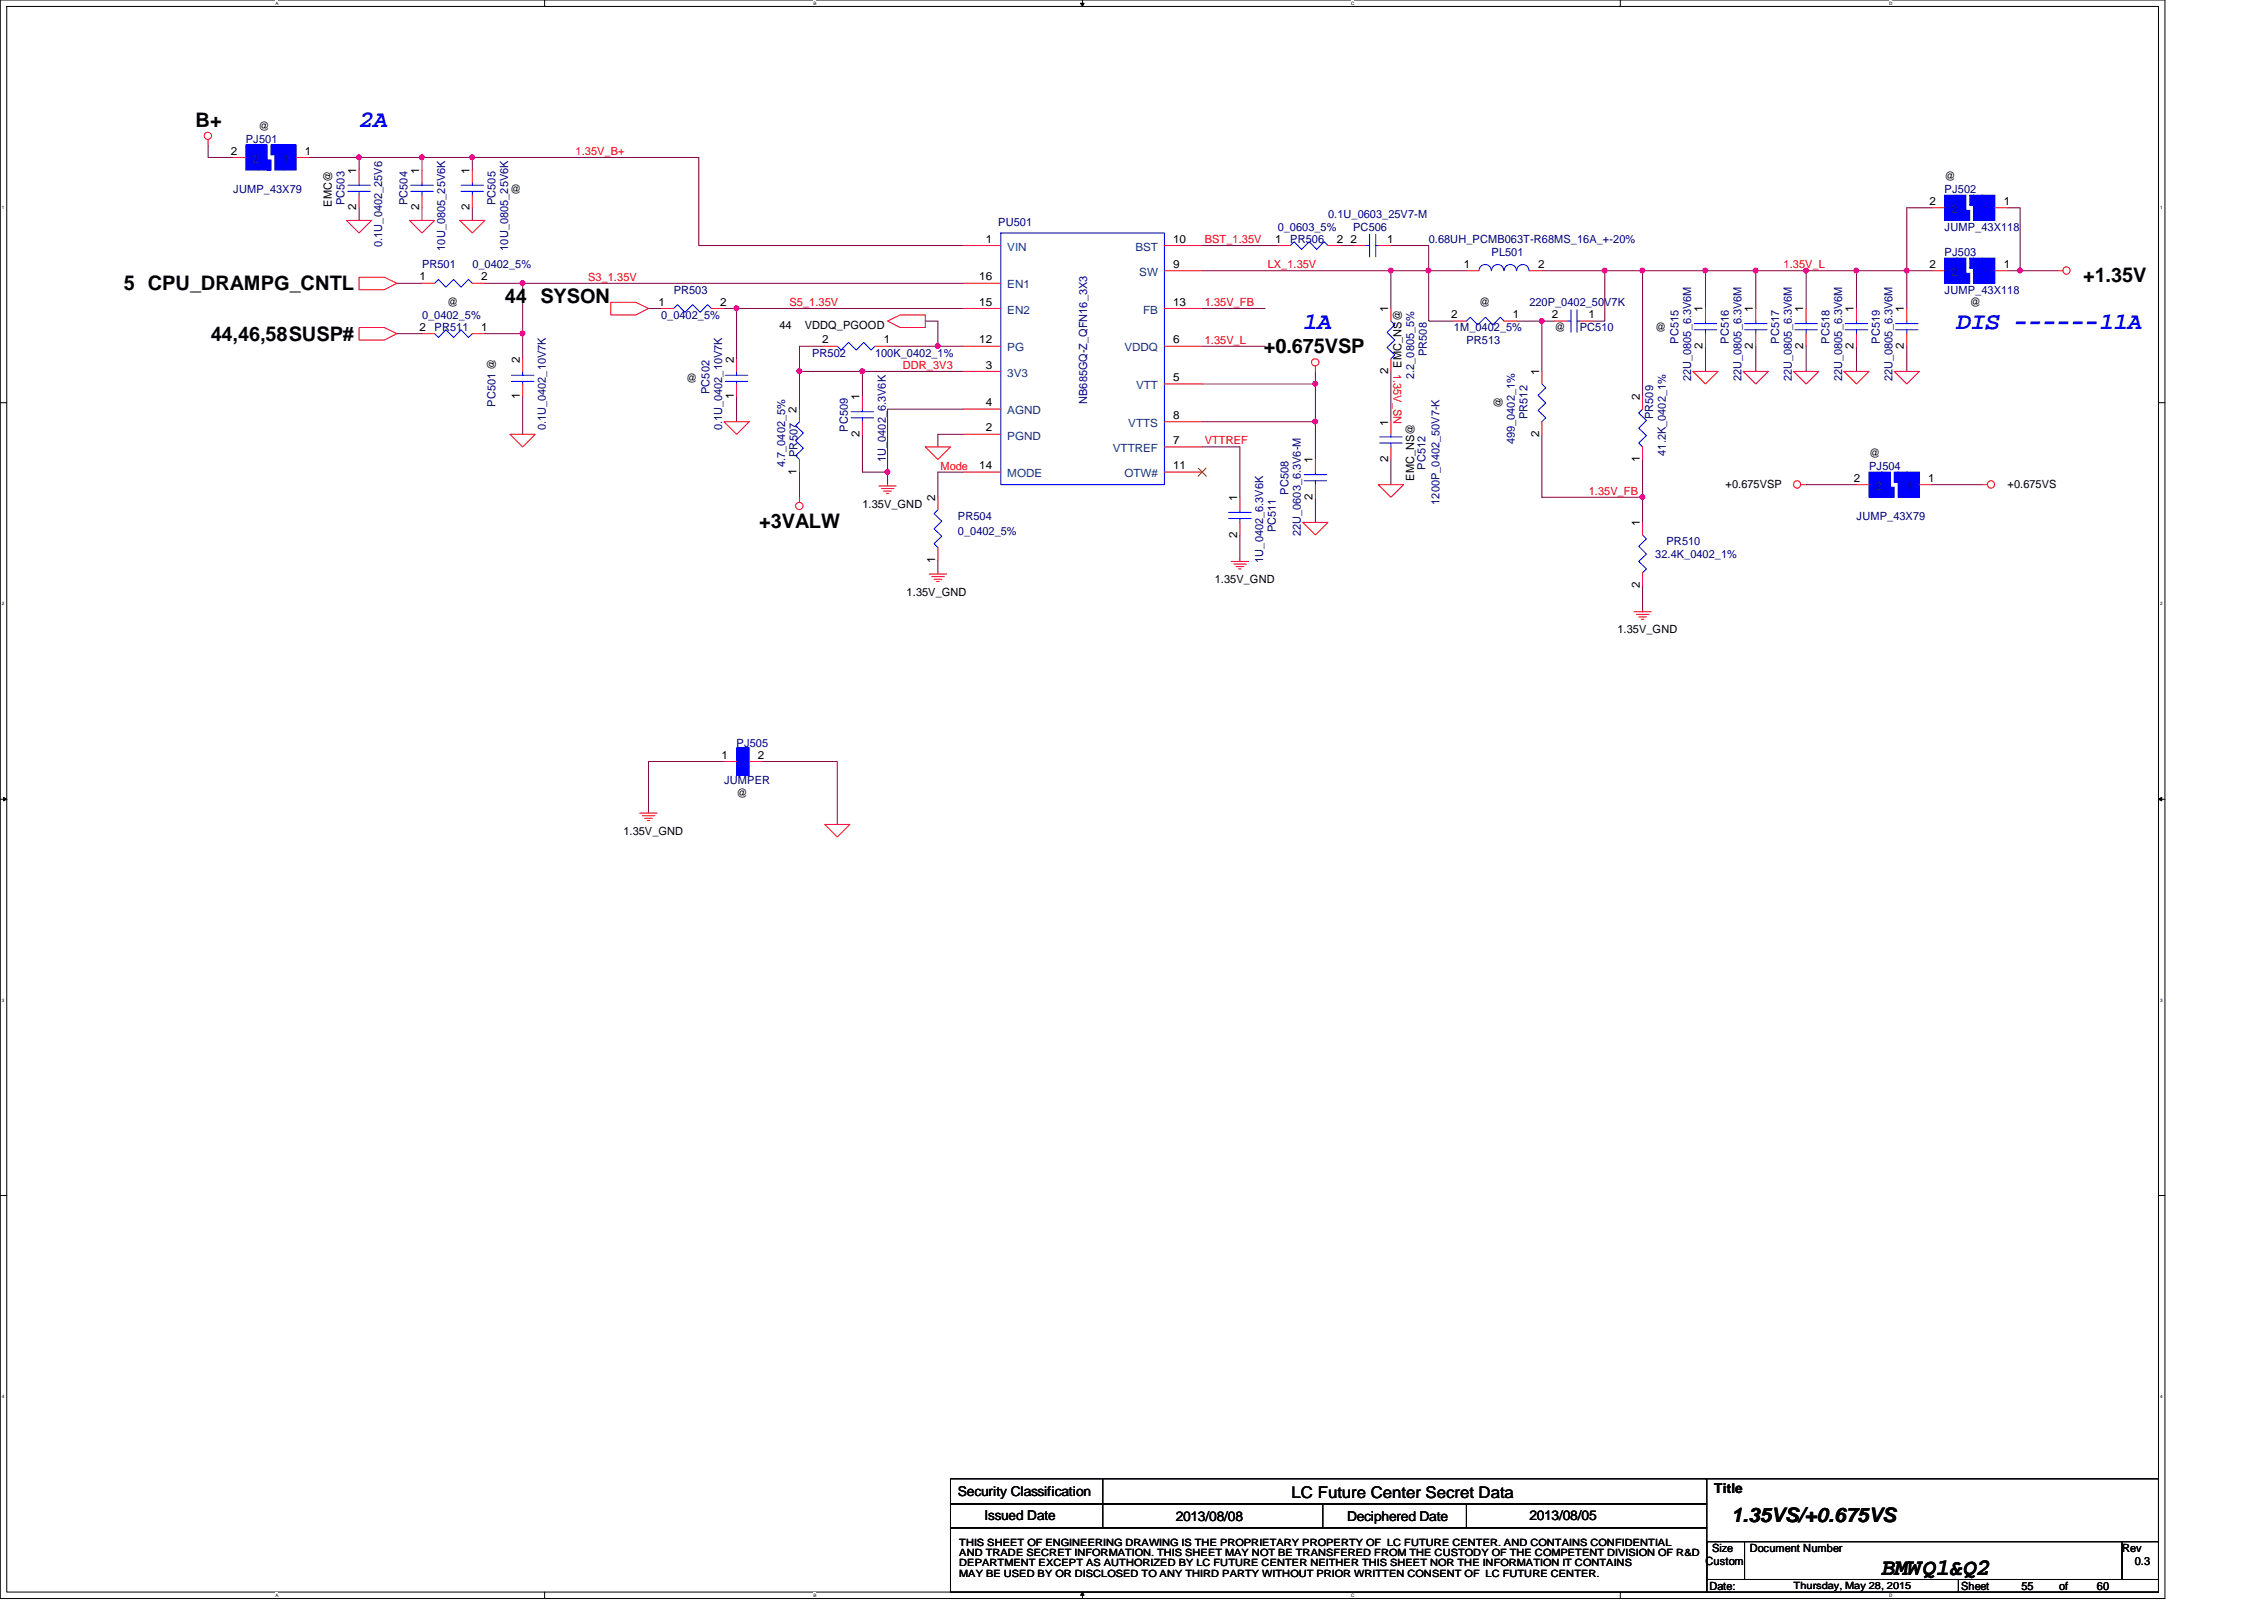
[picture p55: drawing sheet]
<svg xmlns="http://www.w3.org/2000/svg" width="297mm" height="210mm" viewBox="0 0 297 210" stroke-linecap="round" stroke-linejoin="round" font-family="sans-serif">
<defs><g id="words">
<g font-size="3.1" fill="#00f">
<text x="47.1" y="16.7">2A</text>
<text x="170.9" y="43.1">1A</text>
<text x="256.8" y="43.1">DIS ------11A</text>
</g>
<text font-size="3.1" x="246.9" y="206.6">BMWQ1&amp;Q2</text>
<g font-size="2.6">
<text x="25.7" y="16.6">B+</text>
<text x="16.3" y="38.1">5 CPU_DRAMPG_CNTL</text>
<text x="66.2" y="39.8">44</text>
<text x="70.9" y="39.8">SYSON</text>
<text x="273.3" y="37">+1.35V</text>
<text x="27.6" y="44.7">44,46,58SUSP#</text>
<text x="165.8" y="46.4">+0.675VSP</text>
<text x="99.6" y="69.3">+3VALW</text>
<text x="227.1" y="199.7">1.35VS/+0.675VS</text>
</g>
<text font-size="2.1" x="169.5" y="196.5">LC Future Center Secret Data</text>
<g font-size="1.8">
<text x="125.7" y="196.3">Security Classification</text>
<text x="224.9" y="195.8">Title</text>
<text x="129.2" y="199.4">Issued Date</text>
<text x="154.3" y="199.6">2013/08/08</text>
<text x="176.7" y="199.6">Deciphered Date</text>
<text x="200.7" y="199.4">2013/08/05</text>
</g>
<g font-size="1.5">
<text x="33.9" y="17.1">@</text>
<text x="30.3" y="20.3">2</text>
<text x="40" y="20.3">1</text>
<text x="46.7" y="22.8" transform="rotate(-90 46.7 22.8)">1</text>
<text x="55" y="22.8" transform="rotate(-90 55 22.8)">1</text>
<text x="61.6" y="22.8" transform="rotate(-90 61.6 22.8)">1</text>
<text x="255.1" y="23.7">@</text>
<text x="43.6" y="27.1" transform="rotate(-90 43.6 27.1)">EMC@</text>
<text x="46.7" y="27.6" transform="rotate(-90 46.7 27.6)">2</text>
<text x="55" y="27.6" transform="rotate(-90 55 27.6)">2</text>
<text x="61.6" y="27.6" transform="rotate(-90 61.6 27.6)">2</text>
<text x="66.9" y="25.3">@</text>
<text x="253.1" y="26.9">2</text>
<text x="262.9" y="26.9">1</text>
<text x="129.3" y="31.8">1</text>
<text x="153.9" y="31.8">10</text>
<text x="153.9" y="35.1">9</text>
<text x="167.3" y="31.8">1</text>
<text x="175.4" y="31.8">2</text>
<text x="177.2" y="31.8">2</text>
<text x="182" y="31.8">1</text>
<text x="192.1" y="35.1">1</text>
<text x="201.8" y="35.1">2</text>
<text x="253.1" y="35.1">2</text>
<text x="262.9" y="35.1">1</text>
<text x="55" y="36.8">1</text>
<text x="58.7" y="40.2">@</text>
<text x="63.1" y="36.8">2</text>
<text x="86.4" y="40.1">1</text>
<text x="94.5" y="40.1">2</text>
<text x="128.5" y="40.1">15</text>
<text x="128.5" y="36.8">16</text>
<text x="153.9" y="40.1">13</text>
<text x="182.1" y="41" transform="rotate(-90 182.1 41)">1</text>
<text x="190.4" y="41.7">2</text>
<text x="194.1" y="40.2">@</text>
<text x="198.5" y="41.7">1</text>
<text x="203.6" y="41.7">2</text>
<text x="208.4" y="41.7">1</text>
<text x="223.4" y="41" transform="rotate(-90 223.4 41)">1</text>
<text x="230" y="41" transform="rotate(-90 230 41)">1</text>
<text x="236.6" y="41" transform="rotate(-90 236.6 41)">1</text>
<text x="243.2" y="41" transform="rotate(-90 243.2 41)">1</text>
<text x="249.8" y="41" transform="rotate(-90 249.8 41)">1</text>
<text x="258.4" y="40.2">@</text>
<text x="55" y="43.4">2</text>
<text x="63.1" y="43.4">1</text>
<text x="68.2" y="47.6" transform="rotate(-90 68.2 47.6)">2</text>
<text x="96.3" y="47.6" transform="rotate(-90 96.3 47.6)">2</text>
<text x="102.3" y="43.1">44</text>
<text x="105.6" y="43.1">VDDQ_PGOOD</text>
<text x="107.9" y="45">2</text>
<text x="115.9" y="45">1</text>
<text x="128.5" y="45">12</text>
<text x="153.9" y="45">6</text>
<text x="204" y="43.5">@</text>
<text x="217.2" y="43.5">@</text>
<text x="223.4" y="45.8" transform="rotate(-90 223.4 45.8)">2</text>
<text x="230" y="45.8" transform="rotate(-90 230 45.8)">2</text>
<text x="236.6" y="45.8" transform="rotate(-90 236.6 45.8)">2</text>
<text x="243.2" y="45.8" transform="rotate(-90 243.2 45.8)">2</text>
<text x="249.8" y="45.8" transform="rotate(-90 249.8 45.8)">2</text>
<text x="68.2" y="52.4" transform="rotate(-90 68.2 52.4)">1</text>
<text x="90" y="50.1">@</text>
<text x="96.3" y="52.4" transform="rotate(-90 96.3 52.4)">1</text>
<text x="112.8" y="52.5" transform="rotate(-90 112.8 52.5)">1</text>
<text x="129.3" y="48.3">3</text>
<text x="129.3" y="53.3">4</text>
<text x="153.9" y="50">5</text>
<text x="182.1" y="49.1" transform="rotate(-90 182.1 49.1)">2</text>
<text x="183.9" y="48.2" transform="rotate(-90 183.9 48.2)">EMC_NS@</text>
<text x="197.1" y="53.5" transform="rotate(-90 197.1 53.5)">@</text>
<text x="201.9" y="49.2" transform="rotate(-90 201.9 49.2)">1</text>
<text x="215.1" y="52.5" transform="rotate(-90 215.1 52.5)">2</text>
<text x="104.5" y="54.2" transform="rotate(-90 104.5 54.2)">2</text>
<text x="112.8" y="57.3" transform="rotate(-90 112.8 57.3)">2</text>
<text x="129.3" y="56.6">2</text>
<text x="153.9" y="58.3">7</text>
<text x="153.9" y="54.9">8</text>
<text x="182.1" y="55.8" transform="rotate(-90 182.1 55.8)">1</text>
<text x="201.9" y="57.3" transform="rotate(-90 201.9 57.3)">2</text>
<text x="245.2" y="60">@</text>
<text x="104.5" y="62.3" transform="rotate(-90 104.5 62.3)">1</text>
<text x="122.7" y="65.7" transform="rotate(-90 122.7 65.7)">2</text>
<text x="128.5" y="61.6">14</text>
<text x="153.9" y="61.6">11</text>
<text x="162.3" y="65.7" transform="rotate(-90 162.3 65.7)">1</text>
<text x="172.2" y="65.6" transform="rotate(-90 172.2 65.6)">2</text>
<text x="172.2" y="60.8" transform="rotate(-90 172.2 60.8)">1</text>
<text x="182.1" y="60.6" transform="rotate(-90 182.1 60.6)">2</text>
<text x="185.5" y="63.1" transform="rotate(-90 185.5 63.1)">EMC_NS@</text>
<text x="215.1" y="60.6" transform="rotate(-90 215.1 60.6)">1</text>
<text x="226.4" y="64">+0.675VSP</text>
<text x="243.2" y="63.2">2</text>
<text x="253" y="63.2">1</text>
<text x="263.4" y="64">+0.675VS</text>
<text x="113.2" y="66.6">1.35V_GND</text>
<text x="162.3" y="70.5" transform="rotate(-90 162.3 70.5)">2</text>
<text x="215.1" y="69" transform="rotate(-90 215.1 69)">1</text>
<text x="122.7" y="73.8" transform="rotate(-90 122.7 73.8)">1</text>
<text x="159.4" y="76.5">1.35V_GND</text>
<text x="215.1" y="77.1" transform="rotate(-90 215.1 77.1)">2</text>
<text x="119" y="78.1">1.35V_GND</text>
<text x="212.2" y="83.1">1.35V_GND</text>
<text x="94.7" y="99.5">1</text>
<text x="99.4" y="99.5">2</text>
<text x="96.6" y="104.6">@</text>
<text x="81.8" y="109.5">1.35V_GND</text>
<text x="224.6" y="203.6">Size</text>
<text x="229.6" y="203.6">Document Number</text>
<text x="278.4" y="203.6">Rev</text>
<text x="223.8" y="205.3">Custom</text>
<text x="224.3" y="208.6">Date:</text>
<text x="257.3" y="208.6">Sheet</text>
<text x="265.2" y="208.6">55</text>
<text x="270.2" y="208.6">of</text>
<text x="275.1" y="208.6">60</text>
<text x="280.1" y="205.3">0.3</text>
</g>
<g font-size="1.5" fill="#000080">
<text x="32.3" y="18.7">PJ501</text>
<text x="30.6" y="25.3">JUMP_43X79</text>
<text x="45.2" y="26.9" transform="rotate(-90 45.2 26.9)">PC503</text>
<text x="53.5" y="26.9" transform="rotate(-90 53.5 26.9)">PC504</text>
<text x="65" y="26.9" transform="rotate(-90 65 26.9)">PC505</text>
<text x="131" y="29.6">PU501</text>
<text x="174.2" y="28.6">0.1U_0603_25V7-M</text>
<text x="255.1" y="25.3">PJ502</text>
<text x="50.2" y="32.4" transform="rotate(-90 50.2 32.4)">0.1U_0402_25V6</text>
<text x="55.4" y="35.2">PR501</text>
<text x="58.4" y="32.9" transform="rotate(-90 58.4 32.9)">10U_0805_25V6K</text>
<text x="62" y="35.2">0_0402_5%</text>
<text x="66.7" y="32.9" transform="rotate(-90 66.7 32.9)">10U_0805_25V6K</text>
<text x="167.6" y="30.3">0_0603_5%</text>
<text x="169.3" y="31.9">PR506</text>
<text x="177.5" y="30.3">PC506</text>
<text x="187.4" y="31.9">0.68UH_PCMB063T-R68MS_16A_+-20%</text>
<text x="195.7" y="33.6">PL501</text>
<text x="255.1" y="30.3">JUMP_43X118</text>
<text x="255.1" y="33.6">PJ503</text>
<text x="55.4" y="41.8">0_0402_5%</text>
<text x="86.7" y="41.8">0_0402_5%</text>
<text x="88.4" y="38.5">PR503</text>
<text x="200.7" y="40.2">220P_0402_50V7K</text>
<text x="255.1" y="38.5">JUMP_43X118</text>
<text x="57" y="43.5">PR511</text>
<text x="106.5" y="46.8">PR502</text>
<text x="114.8" y="46.8">100K_0402_1%</text>
<text x="187.2" y="46.7" transform="rotate(-90 187.2 46.7)">PR508</text>
<text x="190.8" y="43.5">1M_0402_5%</text>
<text x="192.4" y="45.1">PR513</text>
<text x="207.3" y="43.5">PC510</text>
<text x="220.2" y="45.1" transform="rotate(-90 220.2 45.1)">PC515</text>
<text x="226.8" y="45.1" transform="rotate(-90 226.8 45.1)">PC516</text>
<text x="233.4" y="45.1" transform="rotate(-90 233.4 45.1)">PC517</text>
<text x="240" y="45.1" transform="rotate(-90 240 45.1)">PC518</text>
<text x="246.6" y="45.1" transform="rotate(-90 246.6 45.1)">PC519</text>
<text x="65" y="53.3" transform="rotate(-90 65 53.3)">PC501 @</text>
<text x="93.1" y="51.7" transform="rotate(-90 93.1 51.7)">PC502</text>
<text x="142.6" y="53" transform="rotate(-90 142.6 53)">NB685GQ-Z_QFN16_3X3</text>
<text x="185.5" y="49.7" transform="rotate(-90 185.5 49.7)">2.2_0805_5%</text>
<text x="221.9" y="50" transform="rotate(-90 221.9 50)">22U_0805_6.3V6M</text>
<text x="228.5" y="50" transform="rotate(-90 228.5 50)">22U_0805_6.3V6M</text>
<text x="235.1" y="50" transform="rotate(-90 235.1 50)">22U_0805_6.3V6M</text>
<text x="241.7" y="50" transform="rotate(-90 241.7 50)">22U_0805_6.3V6M</text>
<text x="248.3" y="50" transform="rotate(-90 248.3 50)">22U_0805_6.3V6M</text>
<text x="71.6" y="56.5" transform="rotate(-90 71.6 56.5)">0.1U_0402_10V7K</text>
<text x="94.7" y="56.5" transform="rotate(-90 94.7 56.5)">0.1U_0402_10V7K</text>
<text x="104.6" y="59.9" transform="rotate(-90 104.6 59.9)">PR507</text>
<text x="111.2" y="56.6" transform="rotate(-90 111.2 56.6)">PC509</text>
<text x="198.8" y="58.3" transform="rotate(-90 198.8 58.3)">499_0402_1%</text>
<text x="200.4" y="55" transform="rotate(-90 200.4 55)">PR512</text>
<text x="216.9" y="55" transform="rotate(-90 216.9 55)">PR509</text>
<text x="218.6" y="59.8" transform="rotate(-90 218.6 59.8)">41.2K_0402_1%</text>
<text x="103" y="61.3" transform="rotate(-90 103 61.3)">4.7_0402_5%</text>
<text x="116.2" y="60.6" transform="rotate(-90 116.2 60.6)">1U_0402_6.3V6K</text>
<text x="169" y="64.9" transform="rotate(-90 169 64.9)">PC508</text>
<text x="187" y="61.6" transform="rotate(-90 187 61.6)">PC512</text>
<text x="245.2" y="61.6">PJ504</text>
<text x="125.7" y="68.2">PR504</text>
<text x="125.7" y="70.2">0_0402_5%</text>
<text x="167.4" y="69.8" transform="rotate(-90 167.4 69.8)">PC511</text>
<text x="170.7" y="70.4" transform="rotate(-90 170.7 70.4)">22U_0603_6.3V6-M</text>
<text x="188.8" y="66.2" transform="rotate(-90 188.8 66.2)">1200P_0402_50V7-K</text>
<text x="218.6" y="71.5">PR510</text>
<text x="243.6" y="68.2">JUMP_43X79</text>
<text x="165.7" y="73.8" transform="rotate(-90 165.7 73.8)">1U_0402_6.3V6K</text>
<text x="217.2" y="73.2">32.4K_0402_1%</text>
<text x="96.6" y="98">PJ505</text>
<text x="95" y="102.9">JUMPER</text>
</g>
<g font-size="1.5" fill="#004080">
<text x="33.1" y="21.3">2</text>
<text x="37.2" y="21.3">1</text>
<text x="256" y="27.9">2</text>
<text x="260.1" y="27.9">1</text>
<text x="132.2" y="32.9">VIN</text>
<text x="149" y="32.9">BST</text>
<text x="132.2" y="41.1">EN2</text>
<text x="132.2" y="37.8">EN1</text>
<text x="149.5" y="36.2">SW</text>
<text x="150" y="41.1">FB</text>
<text x="256" y="36.2">2</text>
<text x="260.1" y="36.2">1</text>
<text x="132.2" y="46.1">PG</text>
<text x="147.5" y="46.1">VDDQ</text>
<text x="132.2" y="49.4">3V3</text>
<text x="149.1" y="51.1">VTT</text>
<text x="132.2" y="57.7">PGND</text>
<text x="132.2" y="54.4">AGND</text>
<text x="146" y="59.3">VTTREF</text>
<text x="148" y="56">VTTS</text>
<text x="132.2" y="62.6">MODE</text>
<text x="147.5" y="62.6">OTW#</text>
<text x="246.1" y="64.3">2</text>
<text x="250.1" y="64.3">1</text>
</g>
<g font-size="1.5" fill="#f00">
<text x="75.5" y="20.3">1.35V_B+</text>
<text x="158.1" y="31.9">BST_1.35V</text>
<text x="166.3" y="35.2">LX_1.35V</text>
<text x="234" y="35.2">1.35V_L</text>
<text x="77.2" y="36.8">S3_1.35V</text>
<text x="103.6" y="40.1">S5_1.35V</text>
<text x="158.1" y="40.1">1.35V_FB</text>
<text x="158.1" y="45.1">1.35V_L</text>
<text x="118.4" y="48.4">DDR_3V3</text>
<text x="182.8" y="49.1" transform="rotate(90 182.8 49.1)">1.35V_SN</text>
<text x="158.1" y="58.3">VTTREF</text>
<text x="123.4" y="61.6">Mode</text>
<text x="208.4" y="64.9">1.35V_FB</text>
</g>
<g font-size="1.3">
<text x="125.9" y="202.8">THIS SHEET OF ENGINEERING DRAWING IS THE PROPRIETARY PROPERTY OF LC FUTURE CENTER. AND CONTAINS CONFIDENTIAL</text>
<text x="125.9" y="205.5">DEPARTMENT EXCEPT AS AUTHORIZED BY LC FUTURE CENTER NEITHER THIS SHEET NOR THE INFORMATION IT CONTAINS</text>
<text x="125.9" y="206.8">MAY BE USED BY OR DISCLOSED TO ANY THIRD PARTY WITHOUT PRIOR WRITTEN CONSENT OF LC FUTURE CENTER.</text>
<text x="125.9" y="204.1">AND TRADE SECRET INFORMATION. THIS SHEET MAY NOT BE TRANSFERED FROM THE CUSTODY OF THE COMPETENT DIVISION OF R&amp;D</text>
<text x="235.3" y="208.4">Thursday, May 28, 2015</text>
</g>
<g font-size=".6">
<text x="36.1" y=".6">A</text>
<text x="106.7" y=".6">B</text>
<text x="177.3" y=".6">C</text>
<text x="247.9" y=".6">D</text>
<text x=".3" y="27.4">1</text>
<text x="283.4" y="27.4">1</text>
<text x=".3" y="79.4">2</text>
<text x="283.4" y="79.4">2</text>
<text x=".3" y="131.4">3</text>
<text x="283.4" y="131.4">3</text>
<text x=".3" y="183.4">4</text>
<text x="283.4" y="183.4">4</text>
<text x="36.1" y="209.5">A</text>
<text x="106.7" y="209.5">B</text>
<text x="177.3" y="209.5">C</text>
<text x="247.9" y="209.5">D</text>
</g>
</g></defs>
<path d="M0 0h284v209.7h-284zM.9 .8h282.3v208.1h-282.3z" fill="none" stroke="#000" stroke-width=".13"/>
<g fill="#fff">
<path d="M36.1 .1h.4v.7h-.4z"/>
<path d="M36.1 208.9h.4v.7h-.4z"/>
</g>
<path d="M71.5 0v.8M71.5 208.9v.8" fill="none" stroke="#000" stroke-width=".13"/>
<g fill="#fff">
<path d="M106.7 .1h.4v.7h-.4z"/>
<path d="M106.7 208.9h.4v.7h-.4z"/>
</g>
<path d="M141.8 .4h.4l-.2 .4zM142 0v.8M142 208.9l.2 .4h-.4zM142 208.9v.8" fill="none" stroke="#000" stroke-width=".13"/>
<path d="M141.8 .4h.4l-.2 .4zM142 208.9l.2 .4h-.4z" fill="#000"/>
<g fill="#fff">
<path d="M177.3 .1h.4v.7h-.4z"/>
<path d="M177.3 208.9h.4v.7h-.4z"/>
</g>
<path d="M212.6 0v.8M212.6 208.9v.8" fill="none" stroke="#000" stroke-width=".13"/>
<g fill="#fff">
<path d="M247.8 .1h.4v.7h-.4z"/>
<path d="M247.8 208.9h.4v.7h-.4z"/>
<path d="M.3 26.8h.2v.7h-.2z"/>
<path d="M283.4 26.8h.3v.7h-.3z"/>
<path d="M.3 78.8h.2v.7h-.2z"/>
<path d="M283.4 78.8h.3v.7h-.3z"/>
</g>
<path d="M0 52.8h.9M283.2 52.8h.8" fill="none" stroke="#000" stroke-width=".13"/>
<g fill="#fff">
<path d="M.3 130.8h.2v.7h-.2z"/>
<path d="M283.4 130.8h.3v.7h-.3z"/>
</g>
<path d="M0 104.9h.9M.5 104.6l.4 .3-.4 .2zM283.2 104.9l.4-.3v.5zM283.2 104.9h.8" fill="none" stroke="#000" stroke-width=".13"/>
<path d="M.5 104.6l.4 .3-.4 .2zM283.2 104.9l.4-.3v.5z" fill="#000"/>
<g fill="#fff">
<path d="M.3 182.8h.2v.7h-.2z"/>
<path d="M283.4 182.8h.3v.7h-.3z"/>
</g>
<path d="M0 156.8h.9M283.2 156.8h.8" fill="none" stroke="#000" stroke-width=".13"/>
<path d="M55.4 20.7h-8.3v1.6M237 63.6h6.6M253.5 63.6h6.6M95 99.9h-9.9v6.6M99.9 99.9h9.9v8.3" fill="none" stroke="#800040" stroke-width=".13"/>
<circle cx="55.3" cy="20.6" r=".32" fill="#f0f"/>
<circle cx="55.3" cy="20.6" r=".32" fill="none" stroke="#f0f" stroke-width=".13"/>
<circle cx="47.1" cy="20.6" r=".32" fill="#f0f"/>
<circle cx="47.1" cy="20.6" r=".32" fill="none" stroke="#f0f" stroke-width=".13"/>
<path d="M27.3 19v1.7h3.3M40.5 20.7h6.6M47.1 27.3v1.6M55.4 27.3v1.6M62 20.7h29.7M62 27.3v1.6M62 20.7h-6.6v1.6M62 20.7v1.6" fill="none" stroke="#800040" stroke-width=".13"/>
<circle cx="61.9" cy="20.6" r=".32" fill="#f0f"/>
<circle cx="61.9" cy="20.6" r=".32" fill="none" stroke="#f0f" stroke-width=".13"/>
<path d="M68.6 37.2h57.8M52.1 43.8h3.3M68.6 52v5" fill="none" stroke="#800040" stroke-width=".13"/>
<circle cx="68.5" cy="37.1" r=".32" fill="#f0f"/>
<circle cx="68.5" cy="37.1" r=".32" fill="none" stroke="#f0f" stroke-width=".13"/>
<path d="M52.1 37.2h3.3M63.6 37.2h5v6.6M91.7 20.7v11.5h34.7M63.6 43.8h5v3.3" fill="none" stroke="#800040" stroke-width=".13"/>
<circle cx="68.5" cy="43.7" r=".32" fill="#f0f"/>
<circle cx="68.5" cy="43.7" r=".32" fill="none" stroke="#f0f" stroke-width=".13"/>
<path d="M85.1 40.5h1.6M96.6 52v3.3M126.4 40.5h-29.8v6.6" fill="none" stroke="#800040" stroke-width=".13"/>
<circle cx="96.6" cy="40.4" r=".32" fill="#f0f"/>
<circle cx="96.6" cy="40.4" r=".32" fill="none" stroke="#f0f" stroke-width=".13"/>
<path d="M157.7 32.2h9.9M175.9 32.2h1.6M182.5 32.2h4.9v3.3h5M253.5 35.5h-3.3v5M263.4 27.3h1.6v8.2M263.4 35.5h1.6M265 35.5h5M95 40.5h1.6" fill="none" stroke="#800040" stroke-width=".13"/>
<circle cx="265" cy="35.5" r=".32" fill="#f0f"/>
<circle cx="265" cy="35.5" r=".32" fill="none" stroke="#f0f" stroke-width=".13"/>
<path d="M104.9 45.4h3.3M123.1 45.4h3.3" fill="none" stroke="#800040" stroke-width=".13"/>
<circle cx="123" cy="45.4" r=".32" fill="#f0f"/>
<circle cx="123" cy="45.4" r=".32" fill="none" stroke="#f0f" stroke-width=".13"/>
<path d="M157.7 35.5h24.8v5M116.5 53.7h9.9M121.4 42.1h1.7v3.3M126.4 57h-3.3v1.6M157.7 58.6h5v6.6M182.5 48.7v6.6M116.5 61.9v1.7M123.1 73.5v1.6M126.4 61.9h-3.3v3.3M162.7 70.2v3.3M182.5 60.3v3.3" fill="none" stroke="#800040" stroke-width=".13"/>
<circle cx="182.5" cy="35.5" r=".32" fill="#f0f"/>
<circle cx="182.5" cy="35.5" r=".32" fill="none" stroke="#f0f" stroke-width=".13"/>
<path d="M104.9 48.7h8.2M113.1 57v4.9" fill="none" stroke="#800040" stroke-width=".13"/>
<circle cx="113.1" cy="48.7" r=".32" fill="#f0f"/>
<circle cx="113.1" cy="48.7" r=".32" fill="none" stroke="#f0f" stroke-width=".13"/>
<path d="M223.8 35.5v5M104.9 45.4v3.3M126.4 48.7h-13.3v3.3M157.7 50.4h14.9M172.6 55.3v5M223.8 45.4v3.3M172.6 65.2v3.3" fill="none" stroke="#800040" stroke-width=".13"/>
<circle cx="223.7" cy="35.5" r=".32" fill="#f0f"/>
<circle cx="223.7" cy="35.5" r=".32" fill="none" stroke="#f0f" stroke-width=".13"/>
<path d="M215.5 35.5h8.3M230.4 35.5v5M230.4 45.4v3.3" fill="none" stroke="#800040" stroke-width=".13"/>
<circle cx="230.3" cy="35.5" r=".32" fill="#f0f"/>
<circle cx="230.3" cy="35.5" r=".32" fill="none" stroke="#f0f" stroke-width=".13"/>
<path d="M223.8 35.5h13.2v5M237 45.4v3.3" fill="none" stroke="#800040" stroke-width=".13"/>
<circle cx="236.9" cy="35.5" r=".32" fill="#f0f"/>
<circle cx="236.9" cy="35.5" r=".32" fill="none" stroke="#f0f" stroke-width=".13"/>
<path d="M210.6 35.5h4.9M237 35.5h6.6v5M157.7 45.4h8.3M243.6 45.4v3.3M250.2 45.4v3.3" fill="none" stroke="#800040" stroke-width=".13"/>
<circle cx="215.5" cy="35.5" r=".32" fill="#f0f"/>
<circle cx="215.5" cy="35.5" r=".32" fill="none" stroke="#f0f" stroke-width=".13"/>
<circle cx="210.5" cy="35.5" r=".32" fill="#f0f"/>
<circle cx="210.5" cy="35.5" r=".32" fill="none" stroke="#f0f" stroke-width=".13"/>
<path d="M243.6 35.5h6.6M157.7 40.5h8.3M215.5 65.2v3.3M215.5 76.8v3.3" fill="none" stroke="#800040" stroke-width=".13"/>
<circle cx="250.2" cy="35.5" r=".32" fill="#f0f"/>
<circle cx="250.2" cy="35.5" r=".32" fill="none" stroke="#f0f" stroke-width=".13"/>
<circle cx="243.5" cy="35.5" r=".32" fill="#f0f"/>
<circle cx="243.5" cy="35.5" r=".32" fill="none" stroke="#f0f" stroke-width=".13"/>
<path d="M172.6 50.4v4.9h-14.9M215.5 60.3v4.9" fill="none" stroke="#800040" stroke-width=".13"/>
<circle cx="172.6" cy="55.3" r=".32" fill="#f0f"/>
<circle cx="172.6" cy="55.3" r=".32" fill="none" stroke="#f0f" stroke-width=".13"/>
<circle cx="172.6" cy="50.3" r=".32" fill="#f0f"/>
<circle cx="172.6" cy="50.3" r=".32" fill="none" stroke="#f0f" stroke-width=".13"/>
<path d="M182.5 35.5h4.9v6.6h3.3M202.3 35.5h8.3v6.6h-1.7M215.5 35.5v16.5M253.5 27.3h-3.3v8.2M116.5 45.4h6.6M202.3 42.1h1.7" fill="none" stroke="#800040" stroke-width=".13"/>
<circle cx="187.4" cy="35.5" r=".32" fill="#f0f"/>
<circle cx="187.4" cy="35.5" r=".32" fill="none" stroke="#f0f" stroke-width=".13"/>
<path d="M202.3 42.1v6.6" fill="none" stroke="#800040" stroke-width=".13"/>
<circle cx="202.3" cy="42.1" r=".32" fill="#f0f"/>
<circle cx="202.3" cy="42.1" r=".32" fill="none" stroke="#f0f" stroke-width=".13"/>
<path d="M199 42.1h3.3M202.3 57v8.2h13.2" fill="none" stroke="#800040" stroke-width=".13"/>
<circle cx="215.5" cy="65.2" r=".32" fill="#f0f"/>
<circle cx="215.5" cy="65.2" r=".32" fill="none" stroke="#f0f" stroke-width=".13"/>
<path d="M104.9 48.7v5M104.9 61.9v3.3" fill="none" stroke="#800040" stroke-width=".13"/>
<circle cx="104.9" cy="48.7" r=".32" fill="#f0f"/>
<circle cx="104.9" cy="48.7" r=".32" fill="none" stroke="#f0f" stroke-width=".13"/>
<path d="M116.5 53.7v8.2h-3.4M172.6 48.7v1.7" fill="none" stroke="#800040" stroke-width=".13"/>
<circle cx="116.4" cy="61.9" r=".32" fill="#f0f"/>
<circle cx="116.4" cy="61.9" r=".32" fill="none" stroke="#f0f" stroke-width=".13"/>
<g fill="none" stroke="#f00" stroke-width=".13">
<path d="M27.3 18.3v.7M45.5 28.9h3.3l-1.7 1.7zM47.1 36.4h3.3l1.7 .8-1.7 .8h-3.3zM53.7 28.9h3.3l-1.6 1.7zM60.3 28.9h3.3l-1.6 1.7zM80.1 39.7h3.3l1.7 .8-1.7 .8h-3.3zM167.6 32.2h1.7M174.2 32.2h1.7M270 35.5h.7M47.1 43h3.3l1.7 .8-1.7 .8h-3.3zM66.9 57h3.3l-1.6 1.6zM95 55.3h3.3l-1.7 1.7z"/>
<path d="M116.5 42.1l1.6-.8h3.3v1.7h-3.3zM121.4 58.6h3.3l-1.6 1.7zM172.6 48v.7M222.1 48.7h3.3l-1.6 1.7zM228.7 48.7h3.3l-1.6 1.7zM235.3 48.7h3.3l-1.6 1.7zM241.9 48.7h3.3l-1.6 1.7zM248.5 48.7h3.3l-1.6 1.7zM104.9 65.2v.7M115.3 63.8h2.3M115.6 64.1h1.7M115.9 64.4h1.1"/>
<path d="M116.3 64.7h.3M116.5 63.6v.2M121.9 75.3h2.3M122.3 75.6h1.6M122.5 76h1.1M122.9 76.3h.3M123.1 75.1v.2M161.5 73.7h2.3M161.9 74h1.6M162.2 74.3h1M162.5 74.6h.3M162.7 73.5v.2"/>
<path d="M170.9 68.5h3.3l-1.6 1.7zM180.8 63.6h3.3l-1.6 1.6zM236.3 63.6h.7M260.1 63.6h.7M214.4 80.3h2.2M214.7 80.6h1.7M215 80.9h1M215.3 81.2h.4M215.5 80.1v.2M83.9 106.7h2.3M84.3 107h1.6M84.6 107.4h1"/>
<path d="M84.9 107.6h.4M85.1 106.5v.2M108.2 108.2h3.3l-1.7 1.6z"/>
<circle cx="27.3" cy="17.8" r=".48"/>
<circle cx="271.1" cy="35.5" r=".48"/>
<circle cx="172.6" cy="47.5" r=".48"/>
<circle cx="104.9" cy="66.4" r=".48"/>
<circle cx="235.8" cy="63.6" r=".48"/>
<circle cx="261.2" cy="63.6" r=".48"/>
</g>
<path d="M124.7 194h99.2v3.3h-99.2zM124.7 197.3h99.2v3.1h-99.2zM144.7 194v6.4M173.6 197.3v3.1M192.4 197.3v3.1M223.8 194h59.4v8.3M124.7 200.4h99.2v8.5h-99.2zM223.9 202.3h5v4.9h-5zM223.9 207.2h33v1.7h-33zM228.9 202.3h49.5v4.9h-49.5zM256.9 207.2h26.3v1.7h-26.3zM278.4 202.3h4.8v4.9h-4.8z" fill="none" stroke="#000" stroke-width=".13"/>
<path d="M169.3 32.2l.5-.5 1 1 1-1 1 1 .9-1 .5 .5" fill="none" stroke="#00f" stroke-width=".13"/>
<path d="M250.2 61.9h1.6v3.3h-1.6z" fill-rule="evenodd" fill="#00f"/>
<path d="M250.2 61.9h1.6v3.3h-1.6z" fill="none" stroke="#00f" stroke-width=".13"/>
<path d="M249 61.9h1.2v3.3h-1.2z" fill-rule="evenodd" fill="#00f"/>
<path d="M249 61.9h1.2v3.3h-1.2z" fill="none" stroke="#00f" stroke-width=".13"/>
<path d="M248.5 61.9h.5v1.3h-.5z" fill-rule="evenodd" fill="#00f"/>
<path d="M248.5 61.9h.5v1.3h-.5z" fill="none" stroke="#00f" stroke-width=".13"/>
<path d="M248 63.9h.5v1.3h-.5z" fill-rule="evenodd" fill="#00f"/>
<path d="M248 63.9h.5v1.3h-.5z" fill="none" stroke="#00f" stroke-width=".13"/>
<path d="M246.9 61.9h1.1v3.3h-1.1z" fill-rule="evenodd" fill="#00f"/>
<path d="M246.9 61.9h1.1v3.3h-1.1z" fill="none" stroke="#00f" stroke-width=".13"/>
<path d="M245.2 61.9h1.7v3.3h-1.7z" fill-rule="evenodd" fill="#00f"/>
<g fill="none" stroke="#00f" stroke-width=".13">
<path d="M45.6 25.1h3M45.6 24.3h3M47.1 24v.3M47.1 25.1v.5M53.9 25.1h2.9M53.9 24.3h2.9M55.4 24v.3M55.4 25.1v.5M131.3 30.6h21.5v33h-21.5zM67.1 49.2h3M67.1 50h3M68.6 50v.4"/>
<path d="M68.6 48.7v.5M88.4 40.5l.5-.5 1 1 1-1 1 1 .9-1 .5 .5M109.8 45.4l.6 .5 .9-1 1 1 1-1 1 1 .5-.5M111.7 54.8h2.9M111.7 54h2.9M113.1 53.7v.3M113.1 54.8v.5M181 58.1h3M181 57.3h3M182.5 42.1l.5 .5-1 1 1 1-1 1 1 1-.5 .5M182.5 57v.3M182.5 58.1v.5"/>
<path d="M202.3 50.4l.5 .5-1 1 1 1-1 .9 1 1-.5 .5M222.3 43.3h2.9M222.3 42.5h2.9M223.8 42.1v.4M223.8 43.3v.5M235.5 43.3h3M235.5 42.5h3M237 42.1v.4M237 43.3v.5M248.7 43.3h3M248.7 42.5h3M250.2 42.1v.4"/>
<path d="M250.2 43.3v.5M123.1 66.9l-.6 .5 1.1 1-1.1 1 1.1 1-1.1 .9 .6 .5M171.1 63.1h3M171.1 62.3h3M172.6 61.9v.4M172.6 63.1v.5M215.5 70.2l.5 .5-1 1 1 1-1 1 1 .9-.5 .5M245.2 61.9h1.7v3.3h-1.7z"/>
</g>
<g fill="none" stroke="#f00" stroke-width=".13">
<path d="M47.1 22.3v1.7M47.1 25.6v1.7M55.4 25.6v1.7M55.4 22.3v1.7M126.4 32.2h4.9M126.4 37.2h4.9M152.8 32.2h4.9M152.8 35.5h4.9M68.6 47.1v1.6M68.6 50.4v1.6M86.7 40.5h1.7M93.3 40.5h1.7"/>
<path d="M108.2 45.4h1.6M113.1 52v1.7M113.1 55.3v1.7M114.8 45.4h1.7M126.4 48.7h4.9M126.4 57h4.9M126.4 53.7h4.9M126.4 45.4h4.9M126.4 40.5h4.9M152.8 58.6h4.9M152.8 55.3h4.9M152.8 45.4h4.9"/>
<path d="M152.8 50.4h4.9M152.8 40.5h4.9M182.5 40.5v1.6M182.5 47.1v1.6M182.5 55.3v1.7M182.5 58.6v1.7M202.3 48.7v1.7M202.3 55.3v1.7M223.8 40.5v1.6M223.8 43.8v1.6M237 40.5v1.6M237 43.8v1.6"/>
<path d="M250.2 40.5v1.6M250.2 43.8v1.6M123.1 71.8v1.7M123.1 65.2v1.7M126.4 61.9h4.9M152.8 61.9h4.9M172.6 60.3v1.6M172.6 63.6v1.6M215.5 68.5v1.7M215.5 75.1v1.7M243.6 63.6h1.6M251.8 63.6h1.7"/>
</g>
<path d="M157.2 61.4l1.1 1.1M158.2 61.4l-1 1.1" fill="none" stroke="#804000" stroke-width=".13"/>
<path d="M260.1 33.9h1.6v3.3h-1.6z" fill-rule="evenodd" fill="#00f"/>
<path d="M260.1 33.9h1.6v3.3h-1.6z" fill="none" stroke="#00f" stroke-width=".13"/>
<path d="M258.9 33.9h1.2v3.3h-1.2z" fill-rule="evenodd" fill="#00f"/>
<path d="M258.9 33.9h1.2v3.3h-1.2z" fill="none" stroke="#00f" stroke-width=".13"/>
<path d="M258.4 33.9h.5v1.3h-.5z" fill-rule="evenodd" fill="#00f"/>
<path d="M258.4 33.9h.5v1.3h-.5z" fill="none" stroke="#00f" stroke-width=".13"/>
<path d="M257.9 35.9h.5v1.3h-.5z" fill-rule="evenodd" fill="#00f"/>
<path d="M257.9 35.9h.5v1.3h-.5z" fill="none" stroke="#00f" stroke-width=".13"/>
<path d="M256.8 33.9h1.1v3.3h-1.1z" fill-rule="evenodd" fill="#00f"/>
<path d="M256.8 33.9h1.1v3.3h-1.1z" fill="none" stroke="#00f" stroke-width=".13"/>
<path d="M255.1 33.9h1.7v3.3h-1.7z" fill-rule="evenodd" fill="#00f"/>
<path d="M255.1 33.9h1.7v3.3h-1.7z" fill="none" stroke="#00f" stroke-width=".13"/>
<path d="M253.5 35.5h1.6M261.7 35.5h1.7" fill="none" stroke="#f00" stroke-width=".13"/>
<path d="M96.8 98.3h1.3v3.3h-1.3z" fill-rule="evenodd" fill="#00f"/>
<path d="M96.8 98.3h1.3v3.3h-1.3z" fill="none" stroke="#00f" stroke-width=".47"/>
<path d="M55.4 37.2h1.6M62 37.2h1.6M192.4 35.5h1.6M200.6 35.5h1.7M230.4 40.5v1.6M230.4 43.8v1.6M95 99.9h1.6M98.3 99.9h1.6" fill="none" stroke="#f00" stroke-width=".13"/>
<path d="M57 37.2l.5-.5 1 1 1-1 1 1 1-1 .5 .5M194 35.5a.8 .8 0 0 1 .8-.8 .8 .8 0 0 1 .9 .8M195.7 35.5a.8 .8 0 0 1 .8-.8 .8 .8 0 0 1 .8 .8M197.3 35.5a.8 .8 0 0 1 .9-.8 .8 .8 0 0 1 .8 .8M199 35.5a.8 .8 0 0 1 .8-.8 .8 .8 0 0 1 .8 .8M228.9 43.3h2.9M228.9 42.5h2.9M230.4 42.1v.4M230.4 43.3v.5" fill="none" stroke="#00f" stroke-width=".13"/>
<path d="M260.1 25.6h1.6v3.3h-1.6z" fill-rule="evenodd" fill="#00f"/>
<path d="M260.1 25.6h1.6v3.3h-1.6z" fill="none" stroke="#00f" stroke-width=".13"/>
<path d="M258.9 25.6h1.2v3.3h-1.2z" fill-rule="evenodd" fill="#00f"/>
<path d="M258.9 25.6h1.2v3.3h-1.2z" fill="none" stroke="#00f" stroke-width=".13"/>
<path d="M258.4 25.6h.5v1.3h-.5z" fill-rule="evenodd" fill="#00f"/>
<path d="M258.4 25.6h.5v1.3h-.5z" fill="none" stroke="#00f" stroke-width=".13"/>
<path d="M257.9 27.6h.5v1.3h-.5z" fill-rule="evenodd" fill="#00f"/>
<path d="M257.9 27.6h.5v1.3h-.5z" fill="none" stroke="#00f" stroke-width=".13"/>
<path d="M256.8 25.6h1.1v3.3h-1.1z" fill-rule="evenodd" fill="#00f"/>
<path d="M256.8 25.6h1.1v3.3h-1.1z" fill="none" stroke="#00f" stroke-width=".13"/>
<path d="M255.1 25.6h1.7v3.3h-1.7z" fill-rule="evenodd" fill="#00f"/>
<g fill="none" stroke="#00f" stroke-width=".13">
<path d="M60.5 25.1h3M60.5 24.3h3M62 24v.3M62 25.1v.5M179.2 32.2h.5M179.7 30.7v3M180.5 30.7v3M180.5 32.2h.3M255.1 25.6h1.7v3.3h-1.7zM57 43.8l.5 .5 1-1 1 1 1-1 1 1 .5-.5M95.2 49.2h2.9M95.2 50h2.9"/>
<path d="M96.6 50v.4M96.6 48.7v.5M104.9 55.3l-.5 .5 1 1-1 1 1 1-1 1 .5 .5M192.4 42.1l.5-.5 1 1 1-1 1 1 .9-1 .5 .5M205.6 42.1h.5M206.1 40.6v3M206.9 40.6v3M206.9 42.1h.4M161.2 68h3M161.2 67.2h3M162.7 66.9v.3M162.7 68v.5"/>
</g>
<g fill="none" stroke="#f00" stroke-width=".13">
<path d="M62 25.6v1.7M62 22.3v1.7M177.5 32.2h1.7M180.8 32.2h1.7M253.5 27.3h1.6M261.7 27.3h1.7M55.4 43.8h1.6M62 43.8h1.6M96.6 50.4v1.6M96.6 47.1v1.6M104.9 53.7v1.6M190.7 42.1h1.7"/>
<path d="M197.3 42.1h1.7M204 42.1h1.6M207.3 42.1h1.6M104.9 60.3v1.6M162.7 65.2v1.7M162.7 68.5v1.7"/>
</g>
<path d="M37.2 19h1.7v3.3h-1.7z" fill-rule="evenodd" fill="#00f"/>
<path d="M37.2 19h1.7v3.3h-1.7z" fill="none" stroke="#00f" stroke-width=".13"/>
<path d="M36.1 19h1.1v3.3h-1.1z" fill-rule="evenodd" fill="#00f"/>
<path d="M36.1 19h1.1v3.3h-1.1z" fill="none" stroke="#00f" stroke-width=".13"/>
<path d="M35.6 19h.5v1.3h-.5z" fill-rule="evenodd" fill="#00f"/>
<path d="M35.6 19h.5v1.3h-.5z" fill="none" stroke="#00f" stroke-width=".13"/>
<path d="M35 21h.6v1.3h-.6z" fill-rule="evenodd" fill="#00f"/>
<path d="M35 21h.6v1.3h-.6z" fill="none" stroke="#00f" stroke-width=".13"/>
<path d="M33.9 19h1.1v3.3h-1.1z" fill-rule="evenodd" fill="#00f"/>
<path d="M33.9 19h1.1v3.3h-1.1z" fill="none" stroke="#00f" stroke-width=".13"/>
<path d="M32.3 19h1.6v3.3h-1.6z" fill-rule="evenodd" fill="#00f"/>
<path d="M32.3 19h1.6v3.3h-1.6zM215.5 53.7l-.5 .5 1 1-1 1 1 .9-1 1 .5 .5M242.1 43.3h3M242.1 42.5h3M243.6 42.1v.4M243.6 43.3v.5" fill="none" stroke="#00f" stroke-width=".13"/>
<path d="M30.6 20.7h1.7M38.9 20.7h1.6M215.5 58.6v1.7M215.5 52v1.7M243.6 40.5v1.6M243.6 43.8v1.6" fill="none" stroke="#f00" stroke-width=".13"/>
<circle cx="55.3" cy="20.6" r=".32" fill="#f0f"/>
<circle cx="55.3" cy="20.6" r=".32" fill="none" stroke="#f0f" stroke-width=".13"/>
<circle cx="47.1" cy="20.6" r=".32" fill="#f0f"/>
<circle cx="47.1" cy="20.6" r=".32" fill="none" stroke="#f0f" stroke-width=".13"/>
<circle cx="61.9" cy="20.6" r=".32" fill="#f0f"/>
<circle cx="61.9" cy="20.6" r=".32" fill="none" stroke="#f0f" stroke-width=".13"/>
<circle cx="68.5" cy="37.1" r=".32" fill="#f0f"/>
<circle cx="68.5" cy="37.1" r=".32" fill="none" stroke="#f0f" stroke-width=".13"/>
<circle cx="68.5" cy="43.7" r=".32" fill="#f0f"/>
<circle cx="68.5" cy="43.7" r=".32" fill="none" stroke="#f0f" stroke-width=".13"/>
<circle cx="96.6" cy="40.4" r=".32" fill="#f0f"/>
<circle cx="96.6" cy="40.4" r=".32" fill="none" stroke="#f0f" stroke-width=".13"/>
<circle cx="265" cy="35.5" r=".32" fill="#f0f"/>
<circle cx="265" cy="35.5" r=".32" fill="none" stroke="#f0f" stroke-width=".13"/>
<circle cx="123" cy="45.4" r=".32" fill="#f0f"/>
<circle cx="123" cy="45.4" r=".32" fill="none" stroke="#f0f" stroke-width=".13"/>
<circle cx="182.5" cy="35.5" r=".32" fill="#f0f"/>
<circle cx="182.5" cy="35.5" r=".32" fill="none" stroke="#f0f" stroke-width=".13"/>
<circle cx="113.1" cy="48.7" r=".32" fill="#f0f"/>
<circle cx="113.1" cy="48.7" r=".32" fill="none" stroke="#f0f" stroke-width=".13"/>
<circle cx="223.7" cy="35.5" r=".32" fill="#f0f"/>
<circle cx="223.7" cy="35.5" r=".32" fill="none" stroke="#f0f" stroke-width=".13"/>
<circle cx="230.3" cy="35.5" r=".32" fill="#f0f"/>
<circle cx="230.3" cy="35.5" r=".32" fill="none" stroke="#f0f" stroke-width=".13"/>
<circle cx="236.9" cy="35.5" r=".32" fill="#f0f"/>
<circle cx="236.9" cy="35.5" r=".32" fill="none" stroke="#f0f" stroke-width=".13"/>
<circle cx="215.5" cy="35.5" r=".32" fill="#f0f"/>
<circle cx="215.5" cy="35.5" r=".32" fill="none" stroke="#f0f" stroke-width=".13"/>
<circle cx="210.5" cy="35.5" r=".32" fill="#f0f"/>
<circle cx="210.5" cy="35.5" r=".32" fill="none" stroke="#f0f" stroke-width=".13"/>
<circle cx="250.2" cy="35.5" r=".32" fill="#f0f"/>
<circle cx="250.2" cy="35.5" r=".32" fill="none" stroke="#f0f" stroke-width=".13"/>
<circle cx="243.5" cy="35.5" r=".32" fill="#f0f"/>
<circle cx="243.5" cy="35.5" r=".32" fill="none" stroke="#f0f" stroke-width=".13"/>
<circle cx="172.6" cy="55.3" r=".32" fill="#f0f"/>
<circle cx="172.6" cy="55.3" r=".32" fill="none" stroke="#f0f" stroke-width=".13"/>
<circle cx="172.6" cy="50.3" r=".32" fill="#f0f"/>
<circle cx="172.6" cy="50.3" r=".32" fill="none" stroke="#f0f" stroke-width=".13"/>
<circle cx="187.4" cy="35.5" r=".32" fill="#f0f"/>
<circle cx="187.4" cy="35.5" r=".32" fill="none" stroke="#f0f" stroke-width=".13"/>
<circle cx="202.3" cy="42.1" r=".32" fill="#f0f"/>
<circle cx="202.3" cy="42.1" r=".32" fill="none" stroke="#f0f" stroke-width=".13"/>
<circle cx="215.5" cy="65.2" r=".32" fill="#f0f"/>
<circle cx="215.5" cy="65.2" r=".32" fill="none" stroke="#f0f" stroke-width=".13"/>
<circle cx="104.9" cy="48.7" r=".32" fill="#f0f"/>
<circle cx="104.9" cy="48.7" r=".32" fill="none" stroke="#f0f" stroke-width=".13"/>
<circle cx="116.4" cy="61.9" r=".32" fill="#f0f"/>
<circle cx="116.4" cy="61.9" r=".32" fill="none" stroke="#f0f" stroke-width=".13"/>
<use href="#words"/>
</svg>
